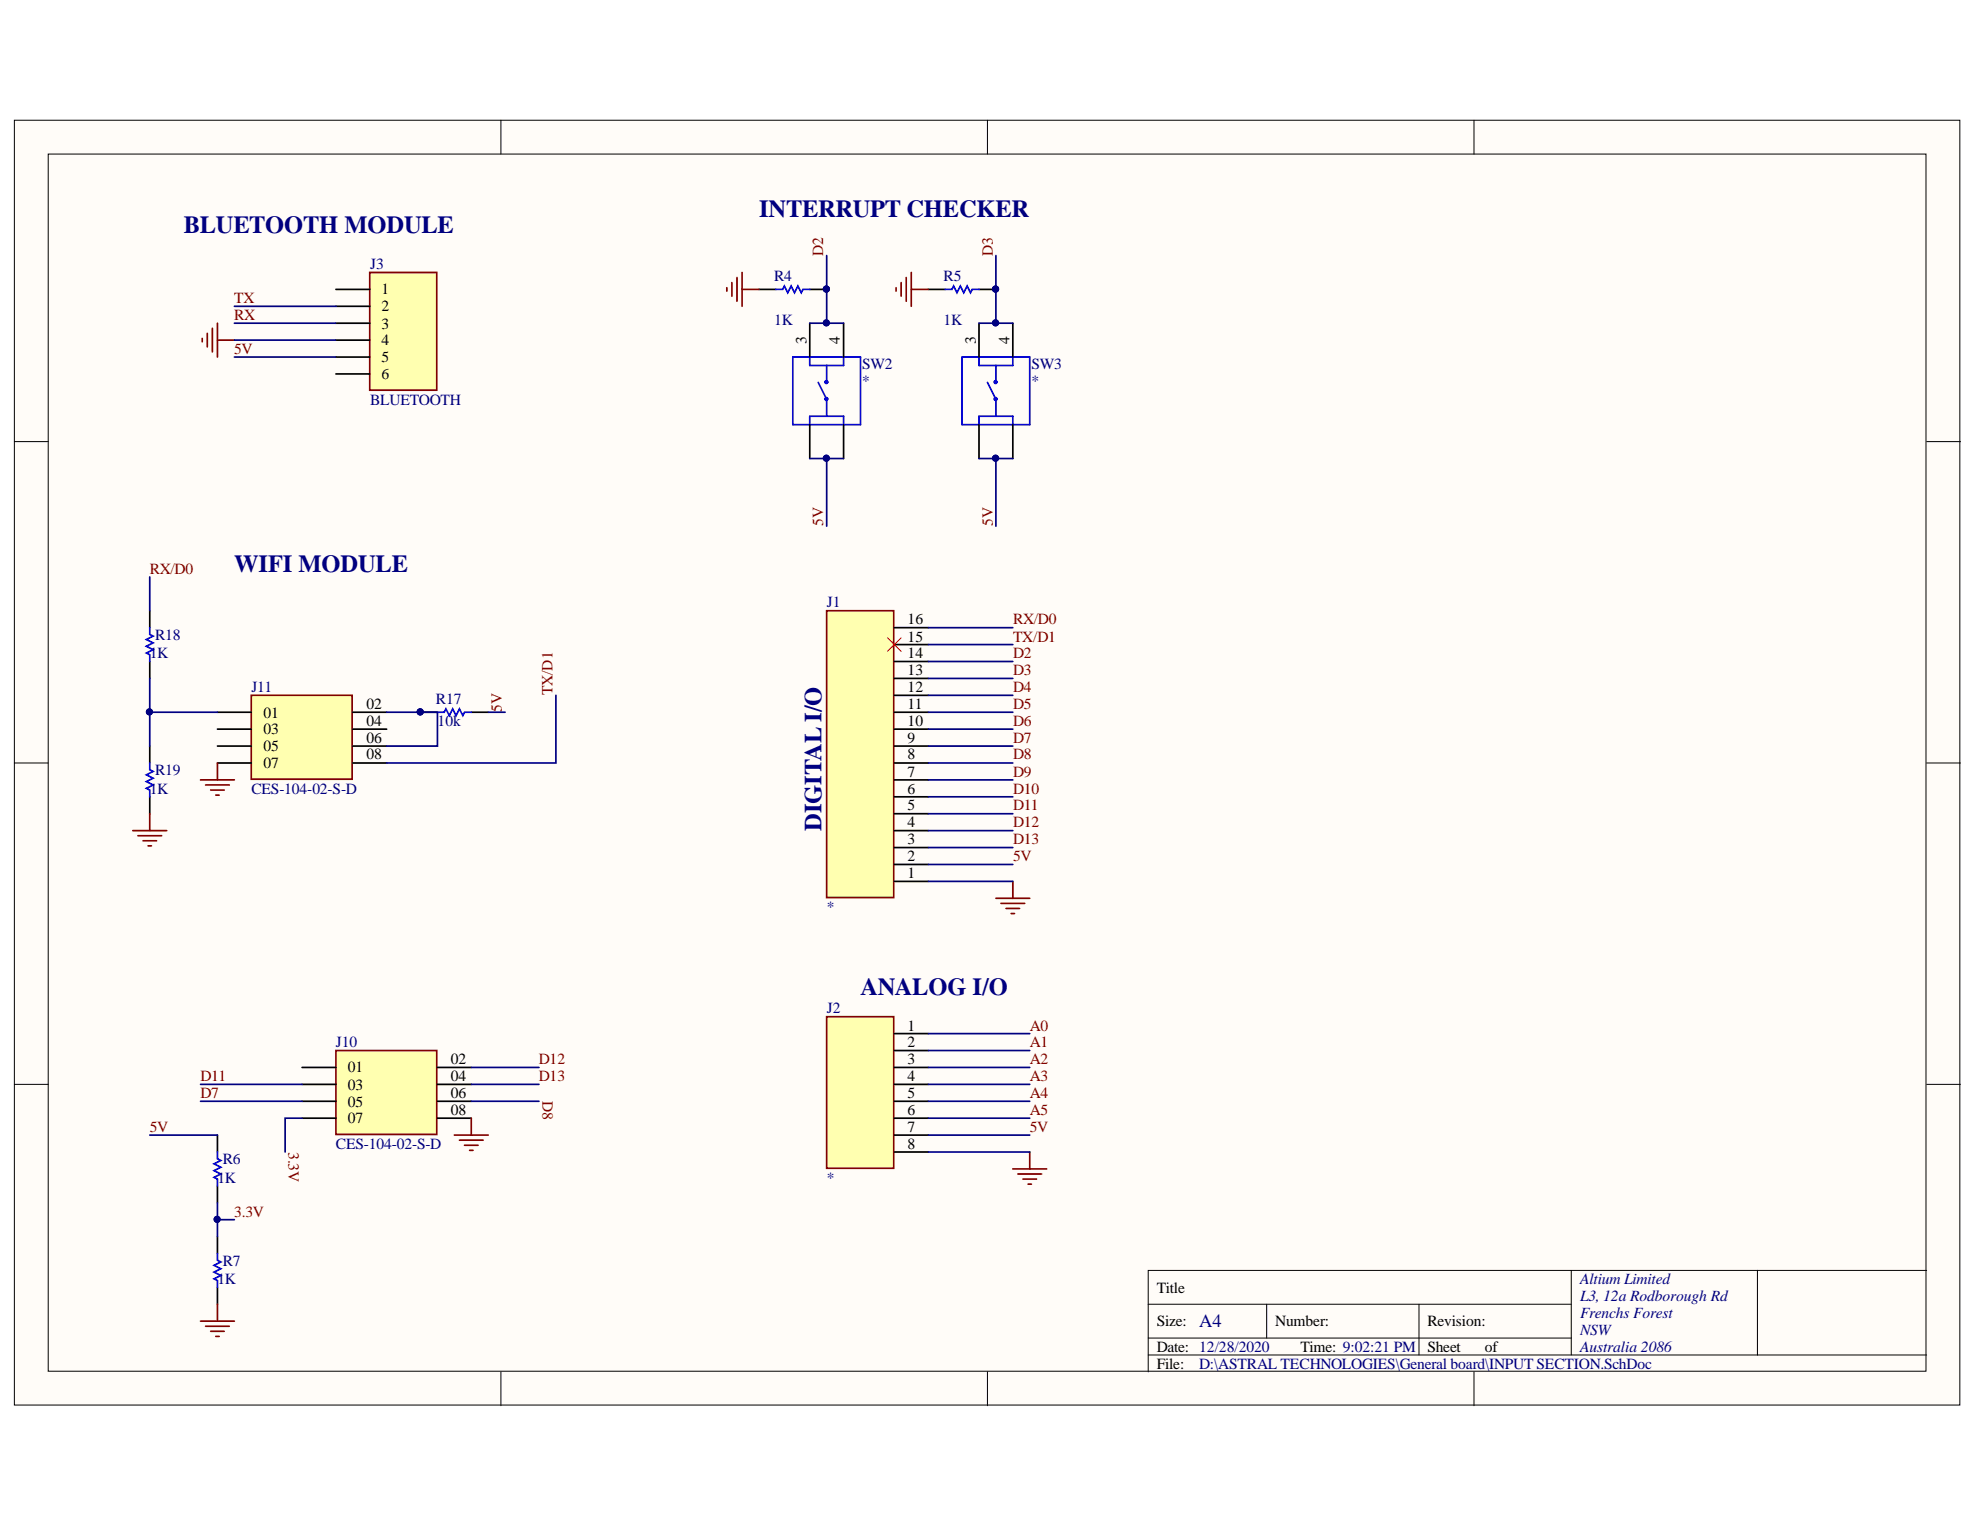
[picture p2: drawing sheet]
<svg xmlns="http://www.w3.org/2000/svg" width="279mm" height="216mm" viewBox="0 0 279 216" stroke-linecap="round" stroke-linejoin="round" font-family="sans-serif">
<defs><g id="words">
<g font-size="3.5" fill="#000080">
<text x="25.9" y="32.9">BLUETOOTH MODULE</text>
<text x="107.1" y="30.6">INTERRUPT CHECKER</text>
<text x="33" y="80.6">WIFI MODULE</text>
<text x="115.9" y="117.2" transform="rotate(-90 115.9 117.2)">DIGITAL I/O</text>
<text x="121.4" y="140.3">ANALOG I/O</text>
</g>
<text font-size="2.6" fill="#000080" x="169.2" y="187.3">A4</text>
<g font-size="2.2" fill="#000080">
<text x="52.2" y="38">J3</text>
<text x="109.2" y="39.7">R4</text>
<text x="133.1" y="39.7">R5</text>
<text x="109.2" y="45.9">1K</text>
<text x="133.1" y="45.9">1K</text>
<text x="121.7" y="52.1">SW2</text>
<text x="145.6" y="52.1">SW3</text>
<text x="52.2" y="57.1">BLUETOOTH</text>
<text x="121.7" y="54.5">*</text>
<text x="145.6" y="54.5">*</text>
<text x="116.7" y="85.7">J1</text>
<text x="21.1" y="92.9">1K</text>
<text x="21.9" y="90.3">R18</text>
<text x="35.5" y="97.6">J11</text>
<text x="61.5" y="99.3">R17</text>
<text x="61.8" y="102.4">10k</text>
<text x="21.1" y="112">1K</text>
<text x="21.9" y="109.4">R19</text>
<text x="35.5" y="112">CES-104-02-S-D</text>
<text x="116.7" y="128.7">*</text>
<text x="116.7" y="143">J2</text>
<text x="47.4" y="147.8">J10</text>
<text x="30.7" y="166.9">1K</text>
<text x="31.4" y="164.2">R6</text>
<text x="47.4" y="162.1">CES-104-02-S-D</text>
<text x="116.7" y="166.9">*</text>
<text x="31.4" y="178.6">R7</text>
<text x="30.7" y="181.2">1K</text>
<text x="223" y="181.2">Altium Limited</text>
<text x="223" y="183.6">L3, 12a Rodborough Rd</text>
<text x="223" y="186">Frenchs Forest</text>
<text x="223" y="188.3">NSW</text>
<text x="223" y="190.8">Australia 2086</text>
<text x="169.2" y="193.1">D:\ASTRAL TECHNOLOGIES\General board\INPUT SECTION.SchDoc</text>
</g>
<g font-size="2.2">
<text x="53.8" y="41.5">1</text>
<text x="53.8" y="43.9">2</text>
<text x="53.8" y="46.4">3</text>
<text x="53.8" y="48.7">4</text>
<text x="53.8" y="51.1">5</text>
<text x="53.8" y="53.5">6</text>
<text x="113.8" y="48.5" transform="rotate(-90 113.8 48.5)">3</text>
<text x="118.5" y="48.5" transform="rotate(-90 118.5 48.5)">4</text>
<text x="137.7" y="48.5" transform="rotate(-90 137.7 48.5)">3</text>
<text x="142.4" y="48.5" transform="rotate(-90 142.4 48.5)">4</text>
<text x="128.1" y="88.1">16</text>
<text x="128.1" y="95.3">13</text>
<text x="128.1" y="92.9">14</text>
<text x="128.1" y="90.5">15</text>
<text x="37.2" y="101.3">01</text>
<text x="51.7" y="100.1">02</text>
<text x="128.1" y="100.1">11</text>
<text x="128.1" y="97.6">12</text>
<text x="37.2" y="103.6">03</text>
<text x="37.2" y="106">05</text>
<text x="51.7" y="102.4">04</text>
<text x="51.7" y="104.8">06</text>
<text x="51.7" y="107.2">08</text>
<text x="128.1" y="107.2">8</text>
<text x="128.1" y="104.8">9</text>
<text x="128.1" y="102.4">10</text>
<text x="37.2" y="108.4">07</text>
<text x="128.1" y="112">6</text>
<text x="128.1" y="109.6">7</text>
<text x="128.1" y="119.2">3</text>
<text x="128.1" y="116.7">4</text>
<text x="128.1" y="114.3">5</text>
<text x="128.1" y="123.9">1</text>
<text x="128.1" y="121.5">2</text>
<text x="128.1" y="145.4">1</text>
<text x="128.1" y="147.8">2</text>
<text x="49.1" y="151.3">01</text>
<text x="49.1" y="153.8">03</text>
<text x="63.6" y="150.1">02</text>
<text x="63.6" y="152.5">04</text>
<text x="63.6" y="155">06</text>
<text x="128.1" y="150.1">3</text>
<text x="128.1" y="152.5">4</text>
<text x="128.1" y="155">5</text>
<text x="49.1" y="156.1">05</text>
<text x="49.1" y="158.5">07</text>
<text x="63.6" y="157.3">08</text>
<text x="128.1" y="157.3">6</text>
<text x="128.1" y="159.7">7</text>
<text x="128.1" y="162.1">8</text>
<text x="163.2" y="182.4">Title</text>
<text x="163.2" y="187.1">Size:</text>
<text x="163.2" y="190.8">Date: 12/28/2020</text>
<text x="180" y="187.1">Number:</text>
<text x="183.5" y="190.8">Time: 9:02:21 PM</text>
<text x="201.4" y="187.1">Revision:</text>
<text x="201.4" y="190.8">Sheet</text>
<text x="209.5" y="190.8">of</text>
<text x="163.2" y="193.1">File:</text>
</g>
<g font-size="2.2" fill="#800000">
<text x="116.2" y="36.1" transform="rotate(-90 116.2 36.1)">D2</text>
<text x="140.1" y="36.1" transform="rotate(-90 140.1 36.1)">D3</text>
<text x="33" y="42.7">TX</text>
<text x="33" y="45.2">RX</text>
<text x="33" y="49.9">5V</text>
<text x="116.2" y="74.2" transform="rotate(-90 116.2 74.2)">5V</text>
<text x="140.1" y="74.2" transform="rotate(-90 140.1 74.2)">5V</text>
<text x="21.1" y="81">RX/D0</text>
<text x="142.9" y="88.1">RX/D0</text>
<text x="142.9" y="90.5">TX/D1</text>
<text x="142.9" y="92.9">D2</text>
<text x="142.9" y="95.3">D3</text>
<text x="70.8" y="100.5" transform="rotate(-90 70.8 100.5)">5V</text>
<text x="78" y="98.1" transform="rotate(-90 78 98.1)">TX/D1</text>
<text x="142.9" y="97.6">D4</text>
<text x="142.9" y="100.1">D5</text>
<text x="142.9" y="102.4">D6</text>
<text x="142.9" y="104.8">D7</text>
<text x="142.9" y="107.2">D8</text>
<text x="142.9" y="109.6">D9</text>
<text x="142.9" y="112">D10</text>
<text x="142.9" y="114.3">D11</text>
<text x="142.9" y="116.7">D12</text>
<text x="142.9" y="119.2">D13</text>
<text x="142.9" y="121.5">5V</text>
<text x="145.3" y="145.4">A0</text>
<text x="145.3" y="147.8">A1</text>
<text x="28.3" y="152.5">D11</text>
<text x="28.3" y="155">D7</text>
<text x="76" y="150.1">D12</text>
<text x="76" y="152.5">D13</text>
<text x="76.5" y="155.4" transform="rotate(90 76.5 155.4)">D8</text>
<text x="145.3" y="150.1">A2</text>
<text x="145.3" y="152.5">A3</text>
<text x="145.3" y="155">A4</text>
<text x="21.1" y="159.7">5V</text>
<text x="145.3" y="157.3">A5</text>
<text x="145.3" y="159.7">5V</text>
<text x="40.7" y="162.6" transform="rotate(90 40.7 162.6)">3.3V</text>
<text x="33" y="171.7">3.3V</text>
</g>
</g></defs>
<g fill="#fffcf8" stroke="#000" stroke-width=".14">
<path d="M2 17h274.6v181.3h-274.6z"/>
<path d="M6.8 21.7h265v171.8h-265z"/>
</g>
<g fill="none" stroke="#000" stroke-width=".14">
<path d="M70.7 17v4.7M139.3 17v4.7M208 17v4.7M2 62.3h4.8M271.9 62.3h4.8M2 107.7h4.8M271.9 107.7h4.8M2 153h4.8M271.9 153h4.8M221.7 179.3v11.9M248 179.3h-86v14.3M271.9 179.3h-23.9v11.9"/>
<path d="M70.7 193.6v4.8M139.3 193.6v4.8M162 184h59.7M162 191.2h109.9M162 188.8h59.7M178.7 184v4.8M200.2 184v7.2M208 193.6v4.8"/>
</g>
<path d="M52.2 38.4h9.4v16.7h-9.4z" fill="#ffffb0" stroke="#800000" stroke-width=".24"/>
<g fill="none" stroke="#000" stroke-width=".24">
<path d="M47.4 40.8h4.8M47.4 43.2h4.8M47.4 45.6h4.8M47.4 48h4.8M47.4 50.4h4.8M47.4 52.8h4.8M107.1 40.8h2.4M114.3 40.8h2.4M114.3 45.6v4.8M114.3 59.9v4.8M119 45.6v4.8M119 59.9v4.8"/>
<path d="M131 40.8h2.4M138.1 40.8h2.4M138.1 45.6v4.8M138.1 59.9v4.8M142.9 45.6v4.8M142.9 59.9v4.8"/>
</g>
<g fill="none" stroke="#800000" stroke-width=".24">
<path d="M103.3 39.9v1.9M104 39.2v3.3M104.7 38.4v4.8M127.2 39.9v1.9M127.9 39.2v3.3M128.6 38.4v4.8M28.5 47.8v.4M29.3 47v1.9M30 46.3v3.4M30.7 45.6v4.8M30.7 48h2.4M102.6 40.6v.5"/>
<path d="M104.7 40.8h2.4M126.4 40.6v.5M128.6 40.8h2.4"/>
</g>
<g fill="none" stroke="#00f" stroke-width=".24">
<path d="M109.5 40.8h.9l.3-.4 .5 .9 .4-.9 .5 .9 .5-.9 .5 .9 .2-.5h1M111.9 50.4h9.5v9.5h-9.5zM114.3 50.4v1.2h4.7v-1.2M114.3 59.9v-1.2h4.7v1.2M115.5 54l1.2 2.3v2.4M116.7 51.6v2.4M133.4 40.8h.9l.3-.4 .4 .9 .5-.9 .5 .9 .5-.9 .5 .9 .2-.5h.9M135.8 50.4h9.5v9.5h-9.5zM138.1 59.9v-1.2h4.8v1.2M138.1 50.4v1.2h4.8v-1.2M139.3 54l1.2 2.3v2.4M140.5 51.6v2.4"/>
<circle cx="116.6" cy="53.9" r=".19"/>
<circle cx="116.6" cy="56.3" r=".19"/>
<circle cx="140.5" cy="53.9" r=".19"/>
<circle cx="140.5" cy="56.3" r=".19"/>
</g>
<g fill="#000080" stroke="#000080" stroke-width=".14">
<circle cx="116.6" cy="40.8" r=".43"/>
<circle cx="140.5" cy="40.8" r=".43"/>
</g>
<path d="M116.7 86.2h9.4v40.5h-9.4z" fill="#ffffb0" stroke="#800000" stroke-width=".24"/>
<g fill="none" stroke="#000" stroke-width=".24">
<path d="M126.2 98.1h4.8M126.2 95.7h4.8M126.2 93.3h4.8M126.2 91h4.8M126.2 88.6h4.8M126.2 119.6h4.8M126.2 117.2h4.8M126.2 114.8h4.8M126.2 112.4h4.8M126.2 110.1h4.8M126.2 107.7h4.8M126.2 105.3h4.8"/>
<path d="M126.2 102.9h4.8M126.2 100.5h4.8M126.2 124.4h4.8M126.2 122h4.8"/>
</g>
<path d="M140.5 126.8h4.8M141.2 127.5h3.4M142 128.2h1.9M142.7 128.9h.5M142.9 124.4v2.4" fill="none" stroke="#800000" stroke-width=".24"/>
<path d="M116.7 143.5h9.4v21.4h-9.4z" fill="#ffffb0" stroke="#800000" stroke-width=".24"/>
<path d="M126.2 145.9h4.8M126.2 148.2h4.8M126.2 150.6h4.8M126.2 153h4.8M126.2 155.4h4.8M126.2 157.8h4.8M126.2 160.2h4.8M126.2 162.6h4.8" fill="none" stroke="#000" stroke-width=".24"/>
<path d="M142.9 164.9h4.8M143.6 165.7h3.4M144.4 166.4h1.9M145.1 167.1h.4M145.3 162.6v2.3" fill="none" stroke="#800000" stroke-width=".24"/>
<path d="M125.2 90l2 1.9M127.2 90l-2 1.9" fill="none" stroke="#f00" stroke-width=".14"/>
<path d="M35.5 98.1h14.2v11.9h-14.2z" fill="#ffffb0" stroke="#800000" stroke-width=".24"/>
<path d="M30.7 100.5h4.8M30.7 102.9h4.8M30.7 105.3h4.8M30.7 107.7h4.8M49.8 100.5h4.8M49.8 102.9h4.8M49.8 105.3h4.8M49.8 107.7h4.8" fill="none" stroke="#000" stroke-width=".24"/>
<path d="M47.4 148.2h14.2v11.9h-14.2z" fill="#ffffb0" stroke="#800000" stroke-width=".24"/>
<g fill="none" stroke="#000" stroke-width=".24">
<path d="M21.1 86.2v2.4M21.1 93.3v2.4M21.1 105.3v2.4M21.1 112.4v2.4M59.3 100.5h2.4M66.5 100.5h2.4M42.6 150.6h4.8M42.6 153h4.8M42.6 155.4h4.8M42.6 157.8h4.8M61.7 150.6h4.8M61.7 153h4.8"/>
<path d="M61.7 155.4h4.8M61.7 157.8h4.8M30.7 160.2v2.4M30.7 167.3v2.4M30.7 174.5v2.4M30.7 181.7v2.3"/>
</g>
<path d="M21.1 88.6v.9l.5 .3-.9 .4 .9 .5-.9 .5 .9 .5-.9 .5 .4 .2v.9M21.1 107.7v.9l.5 .3-.9 .4 .9 .5-.9 .5 .9 .5-.9 .4 .4 .3v.9M61.7 100.5h1l.2-.5 .5 1 .5-1 .5 1 .4-1 .5 1 .2-.5h1M30.7 176.9v.9l.5 .3-1 .5 1 .4-1 .5 1 .5-1 .5 .5 .2v1M30.7 162.6v.9l.5 .3-1 .4 1 .5-1 .5 1 .5-1 .4 .5 .3v.9" fill="none" stroke="#00f" stroke-width=".24"/>
<g fill="none" stroke="#800000" stroke-width=".24">
<path d="M18.7 117.2h4.8M19.5 117.9h3.3M20.2 118.6h1.9M20.9 119.4h.5M21.1 114.8v2.4M28.3 110.1h4.8M29 110.8h3.4M29.7 111.5h1.9M30.4 112.2h.5M30.7 107.7v2.4M66.5 157.8v2.4M64.1 160.2h4.8"/>
<path d="M64.8 160.9h3.4M65.5 161.6h2M66.3 162.3h.4M28.3 186.4h4.8M29 187.1h3.4M29.7 187.9h1.9M30.4 188.6h.5M30.7 184v2.4"/>
</g>
<g fill="#000080" stroke="#000080" stroke-width=".14">
<circle cx="59.3" cy="100.5" r=".43"/>
<circle cx="116.6" cy="64.7" r=".43"/>
<circle cx="116.6" cy="45.6" r=".43"/>
<circle cx="116.6" cy="40.8" r=".43"/>
<circle cx="140.5" cy="64.7" r=".43"/>
<circle cx="140.5" cy="45.6" r=".43"/>
<circle cx="140.5" cy="40.8" r=".43"/>
<circle cx="21.1" cy="100.5" r=".43"/>
<circle cx="30.6" cy="172.1" r=".43"/>
</g>
<g fill="none" stroke="#000080" stroke-width=".24">
<path d="M116.7 36.1v9.5M140.5 36.1v9.5M33.1 43.2h14.3M33.1 45.6h14.3M33.1 48h14.3M33.1 50.4h14.3M114.3 45.6h4.7M138.1 45.6h4.8M114.3 64.7h4.7M116.7 64.7v9.6M138.1 64.7h4.8M140.5 64.7v9.6"/>
<path d="M21.1 95.7v9.6M21.1 81.4v4.8M78.4 98.1v9.6h-23.8M131 88.6h11.9M131 91h11.9M131 93.3h11.9M131 95.7h11.9M131 98.1h11.9M21.1 100.5h9.6M54.6 100.5h7.1v4.8h-7.1M68.9 100.5h2.4M131 100.5h11.9"/>
<path d="M131 102.9h11.9M131 105.3h11.9M131 107.7h11.9M131 110.1h11.9M131 112.4h11.9M131 114.8h11.9M131 117.2h11.9M131 119.6h11.9M131 122h11.9M131 124.4h11.9M28.3 153h14.3M28.3 155.4h14.3"/>
<path d="M42.6 157.8h-2.4v4.8M66.5 150.6h9.6M66.5 153h9.6M66.5 155.4h9.6M131 145.9h14.3M131 148.2h14.3M131 150.6h14.3M131 153h14.3M131 155.4h14.3M131 157.8h14.3M21.1 160.2h9.6M30.7 169.7v4.8"/>
<path d="M30.7 172.1h2.4M131 160.2h14.3M131 162.6h14.3"/>
</g>
<use href="#words"/>
</svg>
